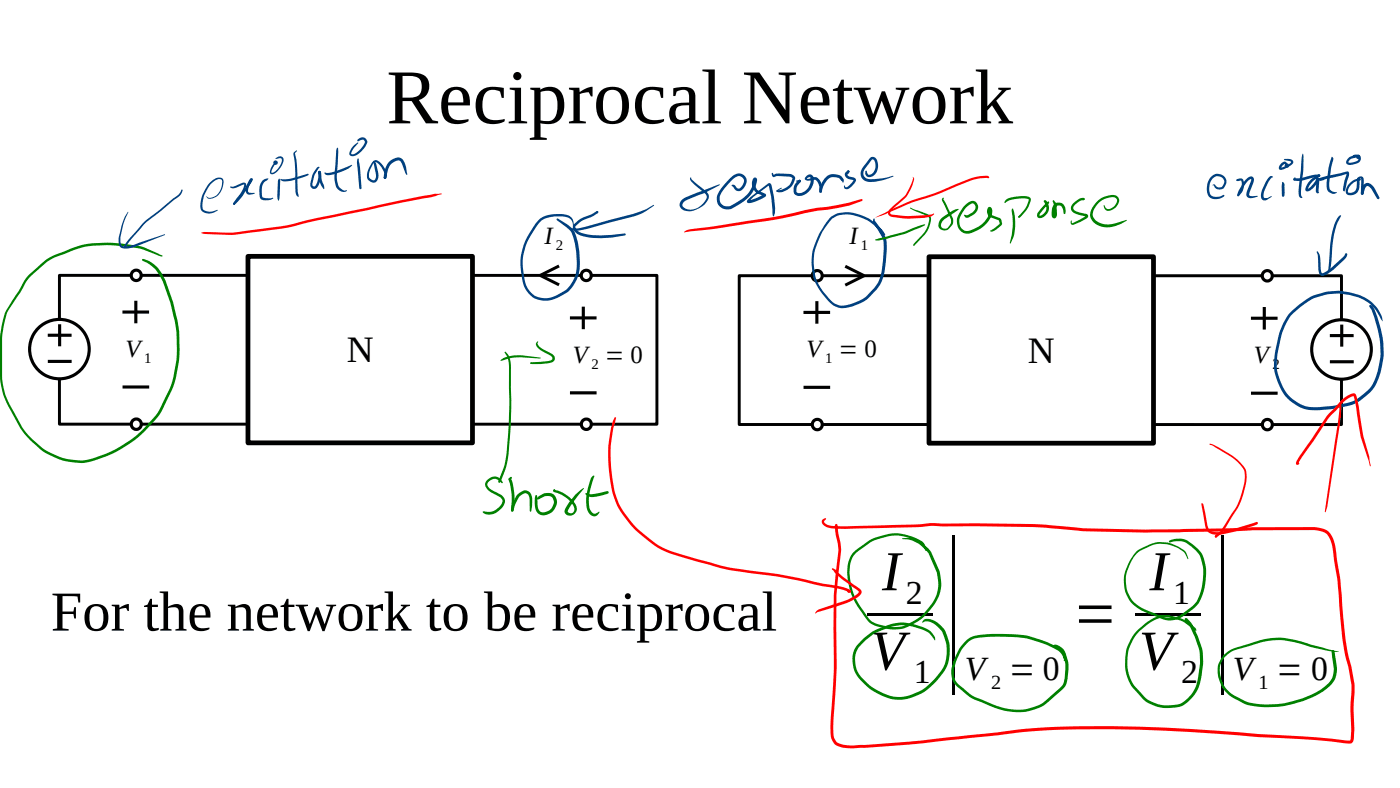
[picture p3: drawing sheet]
<svg xmlns="http://www.w3.org/2000/svg" width="280mm" height="158mm" viewBox="0 0 280 158" stroke-linecap="round" stroke-linejoin="round" font-family="sans-serif">
<defs><g id="words">
<g font-size="31.7">
<text x="188.5" y="132.1">|</text>
<text x="242.2" y="132.1">|</text>
</g>
<text font-size="15.5" x="77.3" y="24.7">Reciprocal Network</text>
<g font-size="11.3">
<text x="176.4" y="118">I</text>
<text x="229.9" y="118">I</text>
<text x="10.2" y="126">For the network to be reciprocal</text>
<text x="214.6" y="126.1">=</text>
<text x="174.1" y="133.8">V</text>
<text x="227.8" y="133.8">V</text>
</g>
<g font-size="7.4">
<text x="69.3" y="72.4">N</text>
<text x="205.5" y="72.5">N</text>
</g>
<g font-size="6.8">
<text x="181.2" y="120.6">2</text>
<text x="234.6" y="120.6">1</text>
<text x="182.7" y="136.5">1</text>
<text x="192.9" y="136">V = 0</text>
<text x="236.2" y="136.5">2</text>
<text x="246.6" y="136">V = 0</text>
</g>
<g font-size="5">
<text x="108.9" y="48.8">I</text>
<text x="169.9" y="48.7">I</text>
<text x="25.1" y="71.3">V</text>
<text x="161.3" y="71.4">V = 0</text>
<text x="114.6" y="72.5">V = 0</text>
<text x="250.8" y="72.5">V</text>
</g>
<g font-size="4.1">
<text x="198.2" y="137.7">2</text>
<text x="251.7" y="137.7">1</text>
</g>
<g font-size="3">
<text x="111.2" y="50">2</text>
<text x="172.2" y="49.9">1</text>
<text x="28.8" y="72.5">1</text>
<text x="118.3" y="73.7">2</text>
<text x="165" y="72.6">1</text>
<text x="254.5" y="73.8">2</text>
</g>
</g></defs>
<g fill="#000">
<path d="M173.6 122.6h13v.5h-13z" fill-rule="evenodd"/>
<path d="M227.1 122.6h13v.5h-13z" fill-rule="evenodd"/>
</g>
<circle cx="27.2" cy="55" r="1.02" fill="#fff"/>
<circle cx="27.2" cy="55" r="1.02" fill="none" stroke="#000" stroke-width=".62" stroke-linecap="butt"/>
<circle cx="27.2" cy="84.8" r="1.02" fill="#fff"/>
<circle cx="27.2" cy="84.8" r="1.02" fill="none" stroke="#000" stroke-width=".62" stroke-linecap="butt"/>
<g fill="#fff">
<path d="M24.1 67h6.2v6.2h-6.2z" fill-rule="evenodd"/>
<circle cx="117.2" cy="55.1" r="1.02"/>
</g>
<circle cx="117.2" cy="55.1" r="1.02" fill="none" stroke="#000" stroke-width=".62" stroke-linecap="butt"/>
<circle cx="117.2" cy="84.8" r="1.02" fill="#fff"/>
<circle cx="117.2" cy="84.8" r="1.02" fill="none" stroke="#000" stroke-width=".62" stroke-linecap="butt"/>
<path d="M111.8 53.2l-3.8 1.8 3.8 1.9" fill="none" stroke="#000" stroke-width=".6" stroke-linecap="butt"/>
<path d="M28.2 55h88.1M28.2 84.8h88.1" fill="none" stroke="#000" stroke-width=".59"/>
<path d="M49.6 51.2h44.9v37.3h-44.9z" fill-rule="evenodd" fill="#fff"/>
<path d="M49.6 51.2h44.9v37.3h-44.9z" fill="none" stroke="#000" stroke-width=".95" stroke-linecap="butt"/>
<path d="M24.5 62.4h5.3M24.5 77.4h5.3M27.2 60.1v4.5" fill="none" stroke="#000" stroke-width=".62" stroke-linecap="butt"/>
<path d="M26.2 55h-14.3v8.9" fill="none" stroke="#000" stroke-width=".59"/>
<circle cx="11.9" cy="69.8" r="5.9" fill="#fff"/>
<g fill="none" stroke="#000" stroke-width=".62" stroke-linecap="butt">
<path d="M9.5 67h4.8M9.6 72.2h4.7M11.9 64.8v4.4"/>
<circle cx="11.9" cy="69.8" r="5.9"/>
</g>
<path d="M118.2 55h13.2v29.8h-13.1M11.9 75.7v9.1h14.4" fill="none" stroke="#000" stroke-width=".59"/>
<path d="M113.5 68.1h15.2v6.3h-15.2z" fill-rule="evenodd" fill="#fff"/>
<path d="M114 63.5h5.3M114 78.5h5.3M116.7 61.3v4.5" fill="none" stroke="#000" stroke-width=".62" stroke-linecap="butt"/>
<circle cx="163.4" cy="55.1" r="1.02" fill="#fff"/>
<circle cx="163.4" cy="55.1" r="1.02" fill="none" stroke="#000" stroke-width=".62" stroke-linecap="butt"/>
<circle cx="163.4" cy="84.9" r="1.02" fill="#fff"/>
<circle cx="163.4" cy="84.9" r="1.02" fill="none" stroke="#000" stroke-width=".62" stroke-linecap="butt"/>
<path d="M169 53.2l3.8 1.9-3.8 1.9" fill="none" stroke="#000" stroke-width=".6" stroke-linecap="butt"/>
<g fill="#fff">
<path d="M160.2 67h15.2v6.3h-15.2z" fill-rule="evenodd"/>
<circle cx="253.4" cy="55.1" r="1.02"/>
</g>
<circle cx="253.4" cy="55.1" r="1.02" fill="none" stroke="#000" stroke-width=".62" stroke-linecap="butt"/>
<circle cx="253.4" cy="84.9" r="1.02" fill="#fff"/>
<circle cx="253.4" cy="84.9" r="1.02" fill="none" stroke="#000" stroke-width=".62" stroke-linecap="butt"/>
<path d="M164.4 55.1h88.1M164.4 84.8l88.1 .1" fill="none" stroke="#000" stroke-width=".59"/>
<path d="M185.8 51.3h44.9v37.3h-44.9z" fill-rule="evenodd" fill="#fff"/>
<path d="M185.8 51.3h44.9v37.3h-44.9z" fill="none" stroke="#000" stroke-width=".95" stroke-linecap="butt"/>
<path d="M160.7 62.4h5.3M160.7 77.4h5.3M163.4 60.2v4.5" fill="none" stroke="#000" stroke-width=".62" stroke-linecap="butt"/>
<path d="M249.7 68.2h6.3v6.2h-6.3z" fill-rule="evenodd" fill="#fff"/>
<path d="M250.2 63.6h5.3M250.2 78.6h5.3M252.9 61.4v4.5" fill="none" stroke="#000" stroke-width=".62" stroke-linecap="butt"/>
<circle cx="268.3" cy="69.9" r="5.9" fill="#fff"/>
<g fill="none" stroke="#000" stroke-width=".62" stroke-linecap="butt">
<path d="M266 67.1h4.7M266 72.3h4.7M268.3 64.9v4.4"/>
<circle cx="268.3" cy="69.9" r="5.9"/>
</g>
<path d="M162.5 55.1h-14.7v29.7h14.7M254.4 55.1h13.9v8.8M268.3 75.8v9.1h-13.8" fill="none" stroke="#000" stroke-width=".59"/>
<g fill="#008000">
<path d="M5.7 55l3.6-3.2 1.4-.7 2.1-.8a18 18 0 0 1 9.5-1.8l5.8 .7 4.4 2-.1 .1-.6-.2-3.2-1.2a27.9 27.9 0 0 0-12.7-.3l-5 1.9a19.8 19.8 0 0 0-5.1 4l-4.1 6.5a19.3 19.3 0 0 0-1.3 8.5v5.1a13.1 13.1 0 0 0 2.2 6.4 20.4 20.4 0 0 0 2.7 4.6l3.2 3a12.2 12.2 0 0 0 9.6 2.2 23.6 23.6 0 0 0 13.9-10.1l.5-1.1a22.7 22.7 0 0 0 2.8-12.8 32.2 32.2 0 0 0-3.4-12.8 6.5 6.5 0 0 0-3.4-2.9v-.3a4.6 4.6 0 0 1 3.1 1.8l1.5 2.5 1.5 4.3 .6 2.7a30.1 30.1 0 0 1 .7 7.8l-.1 .8a21.3 21.3 0 0 1-2.8 9.2l-.5 1a12 12 0 0 1-2.9 3.6 22.7 22.7 0 0 1-13.4 7 13.7 13.7 0 0 1-8.3-2.8l-3.1-3a20.7 20.7 0 0 1-2.6-4.5 13.6 13.6 0 0 1-2.2-7.1v-5.4a17.6 17.6 0 0 1 1.4-7.9l2.3-3.6 1.2-2.2z"/>
<path d="M100.1 72a6.6 6.6 0 0 1 4.2-1l3.9 .6-.1 .1-3.8-.3a9.5 9.5 0 0 0-4.1 .7z"/>
<path d="M107.5 68.3h.1l-.1 .4a2.37 2.37 0 0 0 1.4 1.3l1.5 .7a.92 .92 0 0 1 .6 1 .92 .92 0 0 1-.8 .8l-2 .3-2.2-.1 .2-.3 3.5-.2 .7-.3 .1-.3-.2-.4-1.2-.7a2.7 2.7 0 0 1-1.9-1.7z"/>
<path d="M100.9 70.4l.2-.1 .4 .5a5 5 0 0 1 .7 3.1v1.5a86.6 86.6 0 0 1-.9 17.7l-1.2 3.3-.4 .1-.1-.3 1.4-3.6a89.6 89.6 0 0 0 .8-17.2v-1.5a5.1 5.1 0 0 0-.5-2.9z"/>
<path d="M97.4 95.9a1.77 1.77 0 0 1 2.8-.1l.4 .6-.2 .2-.6-.5a1.4 1.4 0 0 0-2.3 .9 2.37 2.37 0 0 0 1.5 1.3l1.3 .6a1.56 1.56 0 0 1 .1 2.6 2.93 2.93 0 0 1-3.7 1l-.2-.2 .1-.1 .7 .1a2.53 2.53 0 0 0 2-.5l1-1a.92 .92 0 0 0-.3-1.4l-.9-.5a3.1 3.1 0 0 1-2.1-1.9l.1-.5z"/>
<path d="M101.8 95.6l.4-.3 .2 .2-.2 .4v-.3a11 11 0 0 1 .6 5.6l-.2 1h-.3l-.1-.2a14.5 14.5 0 0 0-.1-4.8l-.4-1.3z"/>
<path d="M103.5 98.9a1.77 1.77 0 0 1 2.1-.7l.5 .4 .3 .6a5.8 5.8 0 0 1-.2 3l-.1 .1-.1-.1-.1-2.5-.3-.9a.64 .64 0 0 0-.9-.1l-.3 .2a5 5 0 0 0-1.7 3.2l-.2 .2-.3-.3 .2-1z"/>
<path d="M107.1 99l.3 .1 .1 1.5a1.46 1.46 0 0 0 1 1.8 2.04 2.04 0 0 0 2-2.9l-.6-.3h-.8l-1.3 .6h-.3v-.3l.5-.5 .8-.4 .7-.1a1.88 1.88 0 0 1 1.8 1.1 1.88 1.88 0 0 1-.3 2.1 2.2 2.2 0 0 1-3.7 .6l-.2-.6-.1-.8v-1.3z"/>
<path d="M110.8 97.8l.2 .1-.1 .2 .1-.2a6.6 6.6 0 0 1 3.9 2.6 1.39 1.39 0 0 1 .1 2.1 1.39 1.39 0 0 1-2-.1v-.6a11.1 11.1 0 0 1 3.6-4.3l.2 .1-1.3 1.5a10.6 10.6 0 0 0-1.9 2.9l.1 .3a.81 .81 0 0 0 1.1-.1 .81 .81 0 0 0-.1-1.1l-.2-.4a6.1 6.1 0 0 0-2.8-2.2l-.9-.3a.3 .3 0 0 1-.2-.2 .3 .3 0 0 1 .2-.3z"/>
<path d="M118.3 95.4l.5-.3-.1 .5a9.9 9.9 0 0 0-.7 6.2 1.25 1.25 0 0 0 .9 .9l.9-.4 .1 .1a1.19 1.19 0 0 1-1.2 .8 1.19 1.19 0 0 1-1.1-1 8.7 8.7 0 0 1 .4-6.2z"/>
<path d="M117.1 98.6l1.3 .2 3.1-.7 .3 .3-.3 .3-1.1 .3-1.9 .4-.9-.2-.4-.3z"/>
</g>
<g fill="#004080">
<path d="M107.8 43.9a6.6 6.6 0 0 1 6.2-.7 1.81 1.81 0 0 1 .8 1.7v1.1l-.2-1.1a1.55 1.55 0 0 0-1-1.4 7.1 7.1 0 0 0-5.3 .6 12.8 12.8 0 0 0-3.8 8.8 9.2 9.2 0 0 0 1.3 5.1 4.3 4.3 0 0 0 5.9 .8 5.6 5.6 0 0 0 3.2-3.3l.1-.4a15 15 0 0 0-.8-8.8l-1-.9-1.8-1.4v-.3h.1a11 11 0 0 1 3.1 2.1l.1 .2a14.7 14.7 0 0 1 .9 9.3 6.8 6.8 0 0 1-4.7 4.5 4.6 4.6 0 0 1-6.5-4 12.7 12.7 0 0 1 2.6-11z"/>
<path d="M114.4 45.7l.3-.1a3.9 3.9 0 0 0 2.6-.3l9.3-2.5 2.6-1 1.5-.8h.1l-2.2 1.5-1.1 .5-9.4 2.6a5.6 5.6 0 0 1-3.4 .3l-.2 .2-.2-.1z"/>
<path d="M119.3 42.2l.4 .2-.3 .3-.2-.1z"/>
<path d="M119.3 42.2h.2l.1 .3-.2 .1z"/>
<path d="M114.8 44.8l1.5-1.2 1.9-.7 1.1-.7h.3l-.1 .4-.7 .5-2.6 1.1-1.1 1v.2a1.9 1.9 0 0 0 1.5 1.2l1.8 .4a26.1 26.1 0 0 0 6.6-.3h.1v.3a20.1 20.1 0 0 1-7 .5 4.2 4.2 0 0 1-3.2-1.3 1 1 0 0 1-.1-1.4z"/>
<path d="M138 35.5l.1-.1 .6 .8 2.5 2.1a1.26 1.26 0 0 1 .3 1.8 4.1 4.1 0 0 1-5.1 1.7 1.27 1.27 0 0 1 .4-2.2l6.4-2.5 .7-.3 .1 .1-3.1 1.7a13.7 13.7 0 0 0-3.9 1.6l-.5 .7a.93 .93 0 0 0 1 .9 3.4 3.4 0 0 0 3.8-2.6l-.4-.6-2.6-2.3-.3-.4z"/>
<path d="M145.8 35.9l.5-.5a1.65 1.65 0 0 1 1.9-.7 1.65 1.65 0 0 1 1.1 1.6 1.88 1.88 0 0 1-1.7 1.9l-.6-.3-.7-.8 .1-.2 .5 .1 .5 .6 .4 .1a1.96 1.96 0 0 0 1-1.8l-.1-.2a1.11 1.11 0 0 0-1.9-.1 8 8 0 0 0-2.9 3.9 1.56 1.56 0 0 0 .7 1.5 1.56 1.56 0 0 0 1.7 .1 7.8 7.8 0 0 0 4-3.5l.5-1.6h.3a1.68 1.68 0 0 0 1 2.3l.9 .4a.44 .44 0 0 1 .2 .5 .44 .44 0 0 1-.4 .3 5.7 5.7 0 0 1-3.2 1.1l-.2-.3v-.2l.8-.8 3.4-2.6a.44 .44 0 0 1 .4-.1 .44 .44 0 0 1 .3 .4l.5 2.3 .2 2.3v1l-.3 .7-.2-.7a21.2 21.2 0 0 0-.8-5.5h.1l-3.1 2.2-.9 1-.1-.2 1.5-.5 1.5-.7 .1 .3-.9-.3a2.11 2.11 0 0 1-1-3.4 .6 .6 0 0 1 .5 .3 .6 .6 0 0 1-.1 .7 6.7 6.7 0 0 1-3.6 4.4l-1.1 .7a2.21 2.21 0 0 1-2.9-.6 2.21 2.21 0 0 1 .2-2.9z"/>
<path d="M154.3 34.7l.2-.2 .1 .1 .2 .4 .2-.2 .4-.1 2.5 .1a.93 .93 0 0 1 1.1 1.2 2.99 2.99 0 0 1-1.8 2.1l-.6 .2a1.12 1.12 0 0 1-1.3-.1l1.7-.6a2.54 2.54 0 0 0 1.5-2l-.6-.3-2.4-.1-.6 .2a.35 .35 0 0 1-.5-.3z"/>
<path d="M155.3 38.2l.1-.2 .2 .2-.2 .1z"/>
<path d="M155.3 38.1l.9-.6 .2 .1-1 .7z"/>
<path d="M159.3 36.1l.6-.2 .3 .3-.3 .2-.6-.1-.1-.1z"/>
<path d="M159.5 36.1l.4-.2 .3 .3-.8 1.1-.1 1.1a1.86 1.86 0 0 0 2.5-1.1 2.3 2.3 0 0 0 .3-1.8l-.3-.1-.6 .4 1.7-.4a1.83 1.83 0 0 1 1.5 2v.7a.32 .32 0 0 1-.1 .3 .32 .32 0 0 1-.4 .1v-1.2l-.3-.8-.6-.6-.5 .1a1.24 1.24 0 0 1-1.6-.2l.1-.2a.95 .95 0 0 1 1.2-.7 .95 .95 0 0 1 .6 1.3 2.97 2.97 0 0 1-3.6 2.8 1.62 1.62 0 0 1-.1-2.3z"/>
<path d="M165 35.6a2.15 2.15 0 0 1 3.8 .5l-.1 .3-.1 .1-.8-.9a1.89 1.89 0 0 0-2.5 .5l-.5 .9-.5 1.5-.4-.1a3.4 3.4 0 0 1 1.1-2.8z"/>
<path d="M169.5 34.1h.3l.1 .2-.4 .5-.1-.2z"/>
<path d="M169.5 34.1h.3v.4h-.1l-.3-.1z"/>
<path d="M169.2 34.4v-.1a.37 .37 0 0 1 .4-.2 .37 .37 0 0 1 .3 .2l-.4 .5 .1 .3 1.2 .4a.56 .56 0 0 1 .4 .4 .56 .56 0 0 1-.2 .6l-.7 .8-.8 .5a.5 .5 0 0 1-.6-.2 .5 .5 0 0 1 0-.5l.2 .3 .6-.2 1-1.1-.5-.2a1 1 0 0 1-1-.4 1 1 0 0 1-.1-1.1z"/>
<path d="M174 31.6l.7-.2a2.31 2.31 0 0 1 .2 3.5 1.03 1.03 0 0 1-.9 .6 1.03 1.03 0 0 1-.9-.7v-.6l.1-.1 .4 .7 .2 .1a1.83 1.83 0 0 0 .7-3l-1.5 1.8a1.2 1.2 0 0 0-.3 1.3 1.2 1.2 0 0 0 1.1 .8h.3a13.3 13.3 0 0 0 4.5-.7l.1 .1a10.1 10.1 0 0 1-5.2 1.1 1.71 1.71 0 0 1-.9-2.9z"/>
<path d="M28.7 44.4l6.9-5.4 .7-1.1 .1-.1 .1 .2-.2 .7-.4 .5-6.9 5.5-4 4.7-.2-.3 .6-.8z"/>
<path d="M24.9 49.1l.2 .2-.1 .1-.2-.1z"/>
<path d="M25.6 42.4h.1l-1 2.4-.6 2.4a2.81 2.81 0 0 0 .2 1.8 1.71 1.71 0 0 0 1.8 .1l6.8-2.3 .1 .1-5 2a4.8 4.8 0 0 1-3.8 .6 2.22 2.22 0 0 1-.4-2.4l.8-3z"/>
<path d="M41.9 36.5a2.11 2.11 0 0 1 2.5-.9l.1 .1a3 3 0 0 1-2.9 4l-.3-.4 .3 .2a2.75 2.75 0 0 0 2.7-3.6 1.49 1.49 0 0 0-1.8 .6l-1 1.3a5.8 5.8 0 0 0-1 3.7l.1 .2a1.22 1.22 0 0 0 1.3 .6l1.6-.4v.2a2.72 2.72 0 0 1-2.5 .4l-.8-.5a2.95 2.95 0 0 1 0-2l.4-1.4z"/>
<path d="M46 37.4l1-.2 1.4-.6a.53 .53 0 0 1 .7 0 .53 .53 0 0 1 .1 .7l-.9 1.7-1.3 1.9h-.3v-.3l.9-1.4a4.2 4.2 0 0 0 1.2-2.3l-2 .7h-.5z"/>
<path d="M46.7 40.6h.2l.1 .3h-.3z"/>
<path d="M50 35.7h.1a.29 .29 0 0 1 .4 0 .29 .29 0 0 1 0 .4l-2.2 3.3-1.2 1.4-.4 .1v-.3l1.4-1.6 2-3.2 .1 .2 .2 .1-.6 1-.2 1.2 .2 .2 1.1 .1-.8 .3a.75 .75 0 0 1-1-.8 4.7 4.7 0 0 1 .9-2.3z"/>
<path d="M52.6 36.1l1-.5 .1 .2-.3 .3a1.94 1.94 0 0 0-1 2.2l.1 1.1 1.4 .2 .7-.1v.2a2.69 2.69 0 0 1-2 .3 .9 .9 0 0 1-.7-1.1 3.2 3.2 0 0 1 .7-2.8z"/>
<path d="M55.8 35.7l.2 .4-.1 3-.2 1-.2-.5v-.5l.1-2.8z"/>
<path d="M55.1 31.7l.5-.4a.81 .81 0 0 1 1 .3 .81 .81 0 0 1 0 1 3 3 0 0 1-2.3 2.2 .61 .61 0 0 1-.2-1l1-1.5 .1 .2-.8 1.4a.35 .35 0 0 0-.1 .6 2.85 2.85 0 0 0 2-2.8l-.3-.1-.8 .2z"/>
<path d="M58.8 30.4l.5-.3 .1 .1-.4 .5 .3 1.9 .2 5.6 .3 1a.5 .5 0 0 1-.7-.6l-.1-5.1-.3-2.8z"/>
<path d="M56.1 35.9l.1-.1a4.8 4.8 0 0 0 2.7-.3l2.6-.8 .2 .2a3.2 3.2 0 0 1-1.8 .8 5.2 5.2 0 0 1-3.6 .4z"/>
<path d="M63.4 33.5l.4-.2 .1 .1-.2 .3a5.3 5.3 0 0 0-1.2 3.1v.3l.2 .2 .3-.1 .2-.2 .5-1.6-.1-1 .3-.3a1.06 1.06 0 0 1 .3 1.4l-.2 .6a1.84 1.84 0 0 1-1 1.6 .89 .89 0 0 1-.9-.4 .89 .89 0 0 1 0-.9l.4-1.6z"/>
<path d="M63.7 34.2l.2-.1 .3 .3 .2 1.7 .4 1v.7a3.8 3.8 0 0 1-1-1.9z"/>
<path d="M67.4 29.6l.1-.1 .1 .1 .1 .7-.3 4.8a2.67 2.67 0 0 0 1.1 2.9l.9 .1a1.05 1.05 0 0 1-1.3 .1 2.79 2.79 0 0 1-1.2-2.9z"/>
<path d="M64.9 34.6l.1-.2 .2 .2a4.7 4.7 0 0 0 2.4-.6l2.7-1h.1a9.1 9.1 0 0 1-3.7 1.9l-1.3 .1-.4-.2z"/>
<path d="M71.5 31.8l.1-.2 .1 .2 .3 1.6 .3 4.2-.2 .2-.2-.2-.5-5.1z"/>
<path d="M71.5 27.9a1.07 1.07 0 0 1 1.1-.5 1.07 1.07 0 0 1 .9 .9 4 4 0 0 1-3.1 2.9 .66 .66 0 0 1-.6-.5 .66 .66 0 0 1 .3-.7l.7-.9 .8-.6 .1 .1-1.1 1.2a1.04 1.04 0 0 0-.4 1h.1a1.46 1.46 0 0 0 1.6-.8l.7-.9 .4-.8-.4-.4-1 .4-.2-.2z"/>
<path d="M74.5 32.3l.3-.2 .1 .2a5 5 0 0 0-1.1 2.9 .84 .84 0 0 0 1.2 .7l.2-.9-.6-2.6 .2-.3a1.09 1.09 0 0 1 1.5 .6 2.99 2.99 0 0 1 1 2.7l-.3 .4-.3-.3 .1-.2a1.14 1.14 0 0 0-.1-1.1 3.1 3.1 0 0 0-1.6-1.8h-.2l.1-.1 .3 .5 .3 1.4a1.66 1.66 0 0 1-.8 2.3 1.47 1.47 0 0 1-1.3-2.2z"/>
<path d="M77.7 32.5a2.11 2.11 0 0 1 2.5-.9l.5 .4a6.7 6.7 0 0 1 .8 2.8l-.1 .2-.2-.2-1.1-2.5a.65 .65 0 0 0-.8-.2 2.46 2.46 0 0 0-1.7 2l-.4 1.6a.32 .32 0 0 1-.4-.1 .32 .32 0 0 1-.1-.4l.4-1.6z"/>
<path d="M258.1 62.4a12.9 12.9 0 0 1 7.2-4.1 11.8 11.8 0 0 1 9.3 2.4 5.8 5.8 0 0 1 2 3.5l-.5-.5a7.4 7.4 0 0 0-4.9-4.4 11.7 11.7 0 0 0-14 5.5l-.3 .5a24.5 24.5 0 0 0-1.6 7.3 9 9 0 0 0 5.3 8.4 7.8 7.8 0 0 0 3.9 .3l2.2-.2 2.9-.6a8.6 8.6 0 0 0 6.2-7.7 17.6 17.6 0 0 0-.9-9.3l-.6-1.5-.5-.8 .3-.3 .4 .3a18.1 18.1 0 0 1 2.3 9.6l-.4 2.1a9.3 9.3 0 0 1-4.7 7.4l-.6 .3a28.1 28.1 0 0 1-6.9 1.4 8.2 8.2 0 0 1-9-6.6 10.7 10.7 0 0 1 .1-6.4l.4-1.8a12 12 0 0 1 2.4-4.8z"/>
<path d="M267.8 43.2l.3-.2 .1 .2a12.5 12.5 0 0 0-1.8 6.6v1.2a5.8 5.8 0 0 1-.7 3.4h-.1a47.1 47.1 0 0 1 1.1-9l.5-1.2z"/>
<path d="M263.5 50.2l.5 .9 .2 2.8 .3 .7 .7-.3 1.2-.9 2.5-2.4a.27 .27 0 0 1 .2-.4 .27 .27 0 0 1 .3 .3l-.5 .9-2.1 2-1.1 .8a1.28 1.28 0 0 1-1.6 .4l-.3-.3-.1-.7-.1-3-.3-.7z"/>
<path d="M242.2 35.3a1.68 1.68 0 0 1 2.2-.3 1.68 1.68 0 0 1 .7 2.1l-.2 .2a1.24 1.24 0 0 1-2 .1l-.1-.4h-.3l.4-.2 .3 .4a.99 .99 0 0 0 1.2 .1l.3-.4a1.24 1.24 0 0 0-.6-1.6 1.24 1.24 0 0 0-1.6 .4 2.97 2.97 0 0 0-.2 3.4 2.6 2.6 0 0 0 2.5-.1h.1a1.15 1.15 0 0 1-1.2 .7 1.76 1.76 0 0 1-2.3-2l.2-1.3z"/>
<path d="M247.3 35.9h.3l-.2 .2z"/>
<path d="M247.3 36l.1-.1 .1 .1-.1 .1z"/>
<path d="M247.4 35.8l.6-.1h.4a2.57 2.57 0 0 1-.6 3.4l-.3 .1v-.3a2.78 2.78 0 0 0 .8-2.8l-.9 .1-.1-.2 .2-.1z"/>
<path d="M249.1 35.9a1.02 1.02 0 0 1 1.6-.4l.1 .7-1 2.8 .4 .2h1.4l-1 .4a.89 .89 0 0 1-1-.1 .89 .89 0 0 1-.3-1l.9-2.4v-.3a1.73 1.73 0 0 0-1.2 1l-.9 1.5-.3 .8-.3 .1 .2-1.1z"/>
<path d="M253.9 35.4a.36 .36 0 0 1 .3-.2 .36 .36 0 0 1 .3 .3h-.2l-.5 .7-.9 1.8a1.7 1.7 0 0 0-.1 1.5l.7 .1 .7-.4 .2 .1-.8 .5a.85 .85 0 0 1-1.1 .2 .85 .85 0 0 1-.3-1.1l.5-1.6 .6-1.2z"/>
<path d="M256.5 36.4l.3 .1 .1 .4v1.8v.4l-.3 .3-.2-.3-.1-1.8 .1-.8z"/>
<path d="M256.8 31.9l.1-.1h1.2a.57 .57 0 0 1 .5 .5 .57 .57 0 0 1-.2 .6l-1.6 .9a.57 .57 0 0 1-.6 .2 .57 .57 0 0 1-.4-.5 1.08 1.08 0 0 1 1.5-1l.2 .5-.1 .2-.4-.4-.4 .2-.4 .6v-.1l1-.4 1-.7-.2-.2z"/>
<path d="M260.5 30.8l.1-.1a13.1 13.1 0 0 1-.1 4.7l-.3 2.8v.8l.3 .5-.1 .1a.59 .59 0 0 1-.6-.6 12.4 12.4 0 0 1 .3-4.4z"/>
<path d="M259 35.4l.1 .4-.2 .3-.3-.2 .1-.2h.2z"/>
<path d="M258.7 35.7l1.7-.2 2.5-.6 .9-.1 .3 .3-.3 .3-1.2 .1-2.7 .7-1.1-.1-.2-.2z"/>
<path d="M263.6 34.9h.3l.2 .2-.1 .2h-.3l-.1-.2z"/>
<path d="M262.2 35.9l1.4-1h.4v.4l-1.1 .6a3.5 3.5 0 0 0-1.3 2l-.2-.1 .9-.6 1.1-1.6h.4v.4a3.9 3.9 0 0 1-2.3 2.3 .54 .54 0 0 1-.5-.4 .54 .54 0 0 1 .2-.6z"/>
<path d="M263.4 35.6h.4l.1 .2-.2 2.4-.1 .1 .2 .1-.2 .2-.3-.1-.1-.3z"/>
<path d="M266.4 31.3l.3 .5-.5 2-.3 3.6 .1 .5 .4 .3 .9 .2a.4 .4 0 0 1-.6 .4l-.2-.1a1.54 1.54 0 0 1-1.2-2l.4-3.2z"/>
<path d="M264.5 35.6l.3 .2-.1 .1-.3-.2z"/>
<path d="M264.6 35.8l.1-.1 .1 .2-.1 .1z"/>
<path d="M263.9 35.7h.8l.1 .2-.2 .1a.45 .45 0 0 1-.5 .1 .45 .45 0 0 1-.2-.4z"/>
<path d="M263.9 35.6l5.5-1.3a.51 .51 0 0 1 .4 .3 .51 .51 0 0 1 0 .5l-.7 2.9h-.2l.2 .1-.2 .1-.3-.1v-.4l.7-3.1 .2 .1-5.5 1.4-.2-.2z"/>
<path d="M269.7 31.6a1.96 1.96 0 0 1 1.7-.4l.4 .2-.2 .1h-.5a1.35 1.35 0 0 0-1.4 .9v.1a2.66 2.66 0 0 0 1.8-.3l.2-.4-.1-.3-1.1-.4a1.03 1.03 0 0 1 1.5 .2l.2 .6a1.11 1.11 0 0 1-1 .8l-.7 .2a.81 .81 0 0 1-1.3-.6z"/>
<path d="M269.9 36.6a1.96 1.96 0 0 1 2.3-.7l-.4 .2a2.37 2.37 0 0 0-2.2 2.4h.2a1.3 1.3 0 0 0 1.6-1.5v-1.2a.67 .67 0 0 1 .7-.6 .67 .67 0 0 1 .6 .6v2.9l-.3 .2-.2-.3v-2.9l-.3 .1v.5a2.22 2.22 0 0 1-1 2.6 1.1 1.1 0 0 1-1.7-.5 2.31 2.31 0 0 1 .7-1.8z"/>
<path d="M272.3 38.4l.3 .1v.4l-.3-.1z"/>
<path d="M272.8 36.9l.2-.2a1.06 1.06 0 0 1 1.4 .3l.6 .7 .9 1.7-.1 .4h-.2l-.2-.1-1.1-1.9-.7-.6h-.3l-.2 .4-.5 1.3-.3-.1-.1-.4 .2-.8z"/>
<path d="M166.1 43.5a6.2 6.2 0 0 1 6.4-.4 9.9 9.9 0 0 1 4.5 3.8v.1l-.2-.1-.6-.6a9.4 9.4 0 0 0-8.5-3.3 4 4 0 0 0-2.5 2.2 11.7 11.7 0 0 0-2.4 7.7 10.1 10.1 0 0 0 4.5 7.9 5.4 5.4 0 0 0 4.4-.6l1.5-.9 1.6-1.7a6.4 6.4 0 0 0 1.5-3.5 20.3 20.3 0 0 0 .3-6.1l-1.8-3.2-.2-.7 .2-.5 .2 .6 1.2 1.5a5.3 5.3 0 0 1 1.2 4.1 20 20 0 0 1-.7 5.4 8.9 8.9 0 0 1-3.1 4.4 8.7 8.7 0 0 1-5.8 1.9 5.8 5.8 0 0 1-3.3-2.7 10.5 10.5 0 0 1-.9-11.5l1.3-2.3z"/>
<circle cx="159.9" cy="36.2" r=".25"/>
<circle cx="63.9" cy="34.4" r=".27"/>
<circle cx="77" cy="35.5" r=".26"/>
<circle cx="263.6" cy="35.8" r=".28"/>
<circle cx="264" cy="35.8" r=".25"/>
</g>
<g fill="#004080">
<circle cx="55.1" cy="32.5" r=".47"/>
<circle cx="257.4" cy="33.1" r=".47"/>
<circle cx="271.6" cy="31.3" r=".47"/>
</g>
<g fill="#008000">
<path d="M175.1 47.8l5.6-1.4 3-1.2 1.1-.4 .2 .1-1.1 .7-3.1 1.2-4.9 1.2-.8 .1-.1-.1z"/>
<path d="M182 41.6l.1-.1 3.3 1.2a1.1 1.1 0 0 1 .8 1.4l-.4 1.4-.5 1-2.5 2.6-.2-.1 .2-.3 1.8-1.9a3.9 3.9 0 0 0 1.1-3.4z"/>
<path d="M188.4 39.7l.3-.2 .1 .1-.1 .2 1.9 3.8a1.9 1.9 0 0 1-1 2.3 1.26 1.26 0 0 1-1.7-.3 1.26 1.26 0 0 1 .2-1.8l.5-.5 2-1.2 .9-.3h.3l-2.9 2a1.29 1.29 0 0 0-.6 1.5 .87 .87 0 0 0 1.3 .2l.6-.9v-.7l-1.8-3.8z"/>
<path d="M193 41a1.74 1.74 0 0 1 1.9-.8 1.51 1.51 0 0 1 .7 1.4 1.51 1.51 0 0 1-.9 1.3l-.8 .5a.7 .7 0 0 1-.9 0l-.2-.3 .1-.2 .6 .1 .8-.4a1.1 1.1 0 0 0 .5-1.9h-.2a2.1 2.1 0 0 0-1.7 1.2 3.2 3.2 0 0 0-1 2.9 1.67 1.67 0 0 0 2.8 1 4.2 4.2 0 0 0 3.1-3.9l.2-.1-.1 .6 .3 .5 1.9 .8 .3 .9-.2 .5-1.3 1-.5 .2a.19 .19 0 0 1-.3 0 .19 .19 0 0 1 .1-.3l1.8-1.3-.2-.7-1.7-.6a1.19 1.19 0 0 1-.2-2 .77 .77 0 0 1 .6 1 5.6 5.6 0 0 1-5.5 4.3 2.72 2.72 0 0 1-1-4.3z"/>
<path d="M202.4 41.8l.1-.2 .2 .4a10.7 10.7 0 0 1 .1 5.2l-.8 1.5v-.2l.3-1.3a12.6 12.6 0 0 0 0-5z"/>
<path d="M201.1 40a6.3 6.3 0 0 1 4.9-.5l.1 .1a3.2 3.2 0 0 1-.8 2.4l-1.2 1.4-.3 .1-.2-.1 1.6-2 .5-1.6a6.3 6.3 0 0 0-4.7 .8l-.1-.1z"/>
<path d="M203.8 43.2l.2 .2-.2 .1-.2-.1z"/>
<path d="M203.8 43.1l.2 .1-.2 .3-.1-.2z"/>
<path d="M208.8 40.1l.2-.1a2.05 2.05 0 0 1 .7 2.1 2.05 2.05 0 0 1-1.6 1.5 .66 .66 0 0 1-.7-.4 .66 .66 0 0 1 .2-.8l2.1-2.2a.35 .35 0 0 1 0 .6l-1.5 1.7-.3 .6a1.58 1.58 0 0 0 1.4-1.7l-.6-1.2z"/>
<path d="M210.7 40a1.65 1.65 0 0 1 .6 1.6l.1 1.3-.2 .5a.49 .49 0 0 1-.6 .2 .49 .49 0 0 1-.3-.5 2.15 2.15 0 0 1 1.1-2.6 1.4 1.4 0 0 1 1.7 1.5v.6l-.2 .2-.2-.2-.1-.8-.3-.5-.3-.2h-.5a2.09 2.09 0 0 0-.6 2l-.1-2.2-.3-.7z"/>
<path d="M216.6 39.6l.3 .1v.2l-.4 .1-.1-.1z"/>
<path d="M214.6 40.6a2.47 2.47 0 0 1 2.2-1l.1 .2-.2 .2a3 3 0 0 0-2 1.4v.3a1.31 1.31 0 0 0 1.3 .8l1.2 .2a.47 .47 0 0 1 .4 .5 .47 .47 0 0 1-.3 .4l-2.6 1.3a.5 .5 0 0 1-.5-.2 .5 .5 0 0 1 .1-.6l.2 .5 2.6-1.4a3.9 3.9 0 0 1-2.8-1.1l-.1-.2a1.19 1.19 0 0 1 .4-1.3z"/>
<path d="M219.4 40.3a3.5 3.5 0 0 1 4.1-1 1.37 1.37 0 0 1-.3 2.1 1.64 1.64 0 0 1-2.1 .5l-.3-.5v-.4l.7 .8a1.79 1.79 0 0 0 1.8-2l-.1-.2a3.6 3.6 0 0 0-4.2 1.9 1.84 1.84 0 0 0 1 3.1 5.1 5.1 0 0 0 4-.3l1.3-.3h.1a5.8 5.8 0 0 1-6 .9 2.34 2.34 0 0 1-.7-3.8z"/>
<path d="M170.8 110.3a12.8 12.8 0 0 1 5.6-3.2 9.5 9.5 0 0 1 8.2 1.2l.3 .4 .4 1.2 .2-.4 .1 .1-.2 .4a.28 .28 0 0 1-.3 .1 .28 .28 0 0 1-.1-.3l-.5-1.1a9.5 9.5 0 0 0-7.2-1.4l-1.7 .4a13.7 13.7 0 0 0-4.8 3.3 7.2 7.2 0 0 0-.5 6l.3 1.4 .6 1.4 2.5 3.8a3.7 3.7 0 0 0 2.5 1.3 7.4 7.4 0 0 0 7.2-1.2 9.3 9.3 0 0 0 4.3-6.9l-.4-2.4-1.6-3.8a6.3 6.3 0 0 0-5.2-2.8l-.1-.1a4.4 4.4 0 0 1 4.1 .9l1.7 1.8 1.7 3.7 .4 2.7a10.2 10.2 0 0 1-5.3 7.8 7.9 7.9 0 0 1-7.5 .6l-1.1-.4-.6-.5-1.7-2.2a11.9 11.9 0 0 1-2.2-10.4z"/>
<path d="M172.4 127.9a13.1 13.1 0 0 1 8.6-3.4 10.2 10.2 0 0 1 5.2 1.8l.2 .2a1.45 1.45 0 0 1 .6 1.5l-.4-.5a3.8 3.8 0 0 0-2.6-1.8 8.7 8.7 0 0 0-7.5 .2 9.7 9.7 0 0 0-5.3 4.5 5.5 5.5 0 0 0 2 5.8 9.5 9.5 0 0 0 7.9 3 11.6 11.6 0 0 0 8-7.1 8 8 0 0 0-.9-6.1 3.8 3.8 0 0 0-3-1.8l-.7 .3-.1-.1 .3-.5 .4-.2a4.2 4.2 0 0 1 3.8 2.2 9 9 0 0 1 .6 6.9 11.7 11.7 0 0 1-9.2 7.1 11.2 11.2 0 0 1-8.4-4.2 5.4 5.4 0 0 1 .5-7.8z"/>
<path d="M193.2 128a5.1 5.1 0 0 1 3.8-1.2 33 33 0 0 1 9.3 .5 16.1 16.1 0 0 1 6.2 2.8 1.63 1.63 0 0 1 .6 1.9h-.3l-.1-.3a3.1 3.1 0 0 0-2.1-2.2 20 20 0 0 0-10.7-2.2 12.4 12.4 0 0 0-5.7 .6 9.3 9.3 0 0 0-3.4 7 2.98 2.98 0 0 0 1.6 2.4l1.7 1.5a40 40 0 0 0 7.3 2.8 9.5 9.5 0 0 0 8.8-2.5l2-1.8 .5-.7a10.5 10.5 0 0 0 .3-4.2l-.5-1.6a2.4 2.4 0 0 0-1.3-1.4l-.5-.3v-.2l.3-.1a2.7 2.7 0 0 1 2.1 1.8 8.8 8.8 0 0 1 .2 6.1l-.6 .9-2.1 1.9a10.3 10.3 0 0 1-11.2 2.1l-5.1-2-2.3-1.9a4.2 4.2 0 0 1-1.3-5.4 9.5 9.5 0 0 1 2.5-4.3z"/>
<path d="M227.2 110.3l.4-.4a8.2 8.2 0 0 1 6-1.4 9.1 9.1 0 0 1 3.4 1.7l.5 .9 .2 .6-.1 .1-.8-1.4a6.8 6.8 0 0 0-2.8-1.5l-.9-.1a8.1 8.1 0 0 0-5.6 1.8 7.7 7.7 0 0 0-1.9 7.9 6.5 6.5 0 0 0 4.5 3.8l2.6 1a4.5 4.5 0 0 0 4.6-1.3 6.1 6.1 0 0 0 3.1-4.8l.3-3.4-.7-2.5a7 7 0 0 0-3.4-3 4.8 4.8 0 0 0-2.5 .1l-.3-.2a3.7 3.7 0 0 1 3.7-.1 8.9 8.9 0 0 1 3 2.7l.7 2.8a11.5 11.5 0 0 1-1.8 7.3 9.4 9.4 0 0 1-4.9 3.1h-.7a23.3 23.3 0 0 1-5.6-2 6.7 6.7 0 0 1-2.5-9.5z"/>
<path d="M227.5 126l.3-.3a10.3 10.3 0 0 1 4.1-2.6 8 8 0 0 1 5.5 1.1l1.1 .9a.77 .77 0 0 1 .7 1l-2.2-1.6a6.8 6.8 0 0 0-5.5-.8l-.7 .3a14.1 14.1 0 0 0-3.5 2.8 8.8 8.8 0 0 0-.1 10.6l1.7 1.9a7.2 7.2 0 0 0 7.7 1 7.5 7.5 0 0 0 3.2-6.2l.2-1.8a13.3 13.3 0 0 0-2.3-7.5l-.6-.7-.2-.3 .1-.2h.4l.9 1a14 14 0 0 1 2.3 7.6 13.8 13.8 0 0 1-1.4 6.3 5.6 5.6 0 0 1-5.6 3 7.2 7.2 0 0 1-5.4-2.3l-1.1-1.1a8.5 8.5 0 0 1-1.9-7.7 9.3 9.3 0 0 1 2.3-4.4z"/>
<path d="M244.7 131l1.7-1.2 3.3-1.1a14.5 14.5 0 0 1 9.5-.8l8.6 2.3a19.4 19.4 0 0 1-6.6-1.2l-2.1-.6a14.3 14.3 0 0 0-9.3 .7l-2.4 .7a5 5 0 0 0-3.2 2.9 5.8 5.8 0 0 0 3.1 6.5 12.3 12.3 0 0 0 8.1 1.5h.4a18.6 18.6 0 0 0 9.9-4.1 3.7 3.7 0 0 0 1-3.1l-.4-3.1 .1-.3 .2-.1 .3 .3 .2 1.4a6.4 6.4 0 0 1 0 3.8 8.6 8.6 0 0 1-4.4 3.8 19.6 19.6 0 0 1-13.8 1.4l-1.3-.7a6.4 6.4 0 0 1-4-6.7l.2-.8z"/>
</g>
<g fill="#f00">
<path d="M40.3 46.5l.6-.1a38.8 38.8 0 0 0 11-.6 58.3 58.3 0 0 0 11.4-2.2l21.4-4.5 2.3-.4 1.4 .1-2.2 .6-5.4 1-19.2 4.1a44.1 44.1 0 0 1-9.6 1.8l-1.3 .1a37.3 37.3 0 0 1-10.4 .2z"/>
<path d="M136.8 46.4l.9-.5 1.9-.3a295.9 295.9 0 0 0 19.7-3.2l4-.8 4.2-.6 4.8-1.2 .2 .2-.1 .2-2.7 .9-4.2 .8-1.8 .2a210.7 210.7 0 0 1-25.8 4.2l-1 .2z"/>
<path d="M122.9 83.5l.2-.2 .1 .2a27.5 27.5 0 0 0 .7 17.3 21.7 21.7 0 0 0 10.4 9.4 134.7 134.7 0 0 0 13 3.4l8.2 1.1 10.5 2.2a11.8 11.8 0 0 1 3.9 .9 .34 .34 0 0 1 .4 .4 .34 .34 0 0 1-.4 .3l-.3-.1-.1-.1 .4-.4-.2 .2v.3l-.1-.1a15.2 15.2 0 0 0-4.4-1l-5.6-1.3-5.9-1a58.1 58.1 0 0 1-13.7-2.6l-3.4-1a17 17 0 0 1-8.3-4.4 16.5 16.5 0 0 1-6.5-12.7 22.4 22.4 0 0 1 1.1-10.8z"/>
<path d="M166.4 113.7l.1-.1 .5 .2 1.8 1.6 3.2 2.3a.88 .88 0 0 1 .3 .9 .88 .88 0 0 1-.6 .6l-2.3 1.3-5.9 1.8-.3 .3-.2-.1 .8-.7 4-1.3a7.1 7.1 0 0 0 4-2.1l-.2-.3a24.2 24.2 0 0 1-4.8-3.8z"/>
<path d="M268 80.5a2.61 2.61 0 0 1 .2 2.2l-2.7 18.6-.4 1.1v-1.2l2.6-17.7 .2-2.8z"/>
<path d="M268.2 80.1a4 4 0 0 1 2.7-1.5l.4 .7 .6 2.8a46.9 46.9 0 0 0 1.9 9.1l.4 1.9-.1 .1-.4-1.1a40.1 40.1 0 0 1-2.4-10.3l-.6-2.6a4.6 4.6 0 0 0-2.1 1.3l-2.9 3.1-5.3 7.8-.7 1.2-.2-.1h.3a.33 .33 0 0 1-.4 .4 .33 .33 0 0 1-.2-.5l6.1-9.1z"/>
<path d="M175.1 43.5l.5-.3a54.1 54.1 0 0 1 9.3-3.9l2.7-1 6.7-2.7 2.9-.5 .5 .1 .1 .2-.1 .2h-1.5l-1.9 .4-6.9 2.9a56.5 56.5 0 0 0-10.7 4.1z"/>
<path d="M182.5 35.3l.3 .2a4.6 4.6 0 0 1-1 3l-.7 1-3 2.7v.5l.5 .2 3.1 .3 4.5-.3 .6-.2v.1l-.6 .5a18.7 18.7 0 0 1-5.2 .4l-2.3-.3a.86 .86 0 0 1-1-1l.2-.5 1.3-1.2a8.6 8.6 0 0 0 3.4-5.1z"/>
<path d="M241.9 88.8l.1-.1a21.3 21.3 0 0 1 5.9 3.6 3.7 3.7 0 0 1 1.3 4.2 14.6 14.6 0 0 1-2.3 6.1l-1.1 1.7a6 6 0 0 1-2.6 3.2l-.2-.1-.1-.2 .3-.2h-.2l1-.7a36.2 36.2 0 0 0 3.9-6.5 10.7 10.7 0 0 0 1-5.7 7.5 7.5 0 0 0-2.6-2.7z"/>
<path d="M243.1 106.9l.3 .3-.2 .2a.29 .29 0 0 1-.1-.5z"/>
<path d="M240.2 100.7l.2-.1 .3 .3 .8 4.1a1.66 1.66 0 0 0 2.1 1.4l3.9-.9 3.8-1.2 .3 .3-.2 .2-.4 .2-3 1-3.3 .7a2.83 2.83 0 0 1-3.5-1z"/>
<path d="M164.5 103.9l.5-.3h.2l-.4 .7a2 2 0 0 0 1.8 .8l2.8 .1 15.1-.5a12.7 12.7 0 0 1 4.1 0h18.4l9.6 .9 12.5 .3 15.4-.3 6.1-.2h12.2a3.8 3.8 0 0 1 3.3 1.4 8.7 8.7 0 0 1 1.2 4.3l.8 4.9 1 12 1.8 8.8-.2 4.7 .1 4.8a2.96 2.96 0 0 1-.3 2.1l-.5 .2h-.7a149.3 149.3 0 0 0-17.7-1.3 282.4 282.4 0 0 0-44.8-1.2l-16.9 1.8a203.3 203.3 0 0 1-16.8 1.6h-.5a10.6 10.6 0 0 1-5.2-.5 2.96 2.96 0 0 1-1.3-2.8l.7-12.3-.1-8.1a117.9 117.9 0 0 1 1-16l-.6-3.5-.1-1.3 .3-.3 .2 .3 .2 2 .4 1.6 .1 1.5a80.7 80.7 0 0 0-.9 16.3v5a96.2 96.2 0 0 1-.5 11.2l-.1 3.6a2.21 2.21 0 0 0 2.2 2.7l1.6 .1 2.6-.1 8.6-.7 15.3-1.6a148.2 148.2 0 0 1 25.3-1.5 382.3 382.3 0 0 1 29.4 1.6 161 161 0 0 1 17.7 1.3h.6l.2-.5v-2l-.1-4 .2-4.6-1.8-8.8-1-12-.8-4.9a6.8 6.8 0 0 0-1.4-4.5 4 4 0 0 0-2.5-.8l-12.2 .1-6.1 .2-15.4 .3-12.5-.3-9.6-.8-18.4-.2a14.7 14.7 0 0 0-4.5 .1l-15.1 .4-2.4-.1a2.13 2.13 0 0 1-2.3-1.3z"/>
</g>
<use href="#words"/>
</svg>
